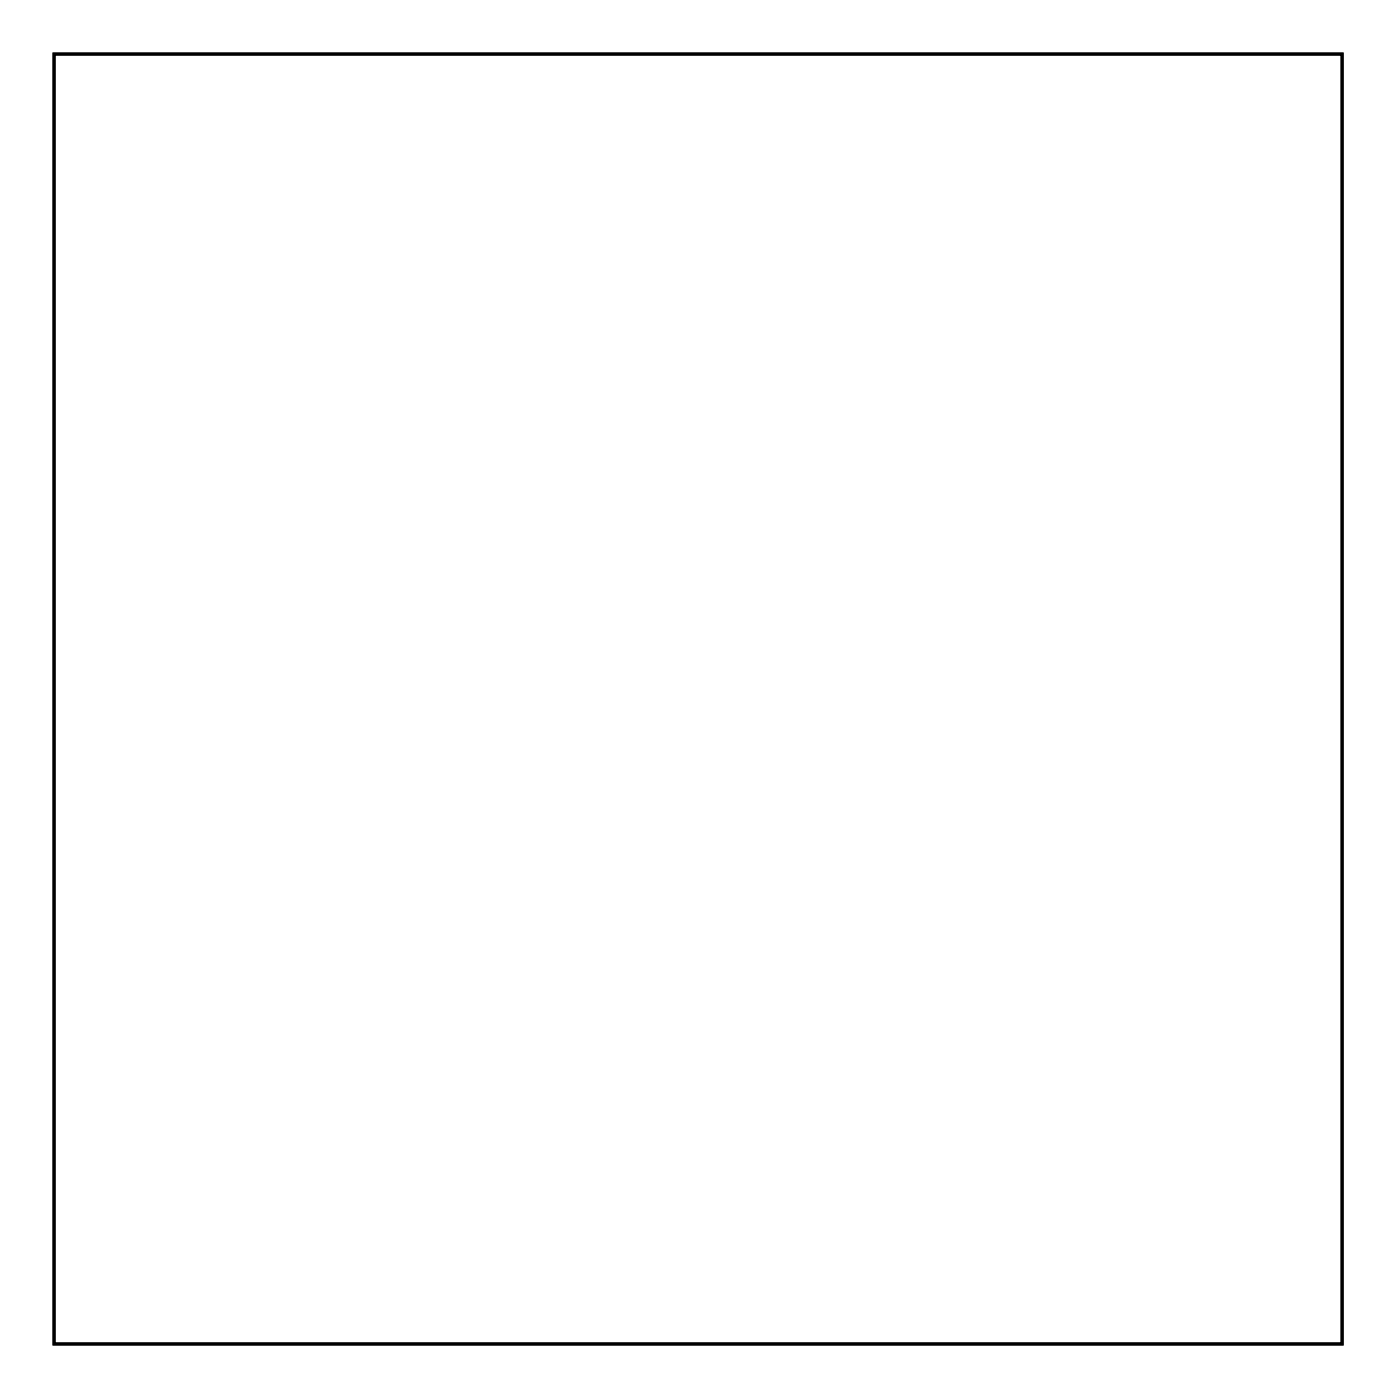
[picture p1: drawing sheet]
<svg xmlns="http://www.w3.org/2000/svg" width="94mm" height="94mm" viewBox="0 0 94 94" stroke-linecap="round" stroke-linejoin="round" font-family="sans-serif">
<path d="M3.6 3.6h86.7v86.8h-86.7z" fill="none" stroke="#000" stroke-width=".2"/>
<path d="M3.6 3.6h86.7v86.8h-86.7zM3.6 3.6v86.8h86.7v-86.8z" fill="#000"/>
<circle cx="43.4" cy="42.7" r=".75" fill="#fff"/>
<circle cx="43.4" cy="42.7" r=".75" fill="none" stroke="#fff" stroke-width=".56"/>
<circle cx="23.6" cy="55.3" r=".75" fill="#fff"/>
<circle cx="23.6" cy="55.3" r=".75" fill="none" stroke="#fff" stroke-width=".56"/>
<circle cx="21.9" cy="61.3" r=".75" fill="#fff"/>
<circle cx="21.9" cy="61.3" r=".75" fill="none" stroke="#fff" stroke-width=".56"/>
<circle cx="31.7" cy="46.1" r=".75" fill="#fff"/>
<circle cx="31.7" cy="46.1" r=".75" fill="none" stroke="#fff" stroke-width=".56"/>
<circle cx="21.9" cy="67.4" r=".75" fill="#fff"/>
<circle cx="21.9" cy="67.4" r=".75" fill="none" stroke="#fff" stroke-width=".56"/>
<circle cx="56.7" cy="67.9" r=".66" fill="#fff"/>
<circle cx="56.7" cy="67.9" r=".66" fill="none" stroke="#fff" stroke-width=".56"/>
<path d="M56 67.2h1.3v1.3h-1.3z" fill="#fff"/>
<path d="M56 67.2h1.3v1.3h-1.3z" fill="none" stroke="#fff" stroke-width=".56"/>
<circle cx="54.1" cy="67.9" r=".66" fill="#fff"/>
<circle cx="54.1" cy="67.9" r=".66" fill="none" stroke="#fff" stroke-width=".56"/>
<circle cx="56.7" cy="65.3" r=".66" fill="#fff"/>
<circle cx="56.7" cy="65.3" r=".66" fill="none" stroke="#fff" stroke-width=".56"/>
<circle cx="54.1" cy="65.3" r=".66" fill="#fff"/>
<circle cx="54.1" cy="65.3" r=".66" fill="none" stroke="#fff" stroke-width=".56"/>
<circle cx="56.7" cy="62.8" r=".66" fill="#fff"/>
<circle cx="56.7" cy="62.8" r=".66" fill="none" stroke="#fff" stroke-width=".56"/>
<circle cx="23.6" cy="73.4" r=".75" fill="#fff"/>
<circle cx="23.6" cy="73.4" r=".75" fill="none" stroke="#fff" stroke-width=".56"/>
<circle cx="54.1" cy="62.8" r=".66" fill="#fff"/>
<circle cx="54.1" cy="62.8" r=".66" fill="none" stroke="#fff" stroke-width=".56"/>
<circle cx="27" cy="50.2" r=".75" fill="#fff"/>
<circle cx="27" cy="50.2" r=".75" fill="none" stroke="#fff" stroke-width=".56"/>
<circle cx="37.3" cy="43.5" r=".75" fill="#fff"/>
<circle cx="37.3" cy="43.5" r=".75" fill="none" stroke="#fff" stroke-width=".56"/>
<circle cx="31.7" cy="82.6" r=".75" fill="#fff"/>
<circle cx="31.7" cy="82.6" r=".75" fill="none" stroke="#fff" stroke-width=".56"/>
<circle cx="64.8" cy="67.4" r=".75" fill="#fff"/>
<circle cx="64.8" cy="67.4" r=".75" fill="none" stroke="#fff" stroke-width=".56"/>
<circle cx="64.8" cy="61.3" r=".75" fill="#fff"/>
<circle cx="64.8" cy="61.3" r=".75" fill="none" stroke="#fff" stroke-width=".56"/>
<circle cx="63.1" cy="55.3" r=".75" fill="#fff"/>
<circle cx="63.1" cy="55.3" r=".75" fill="none" stroke="#fff" stroke-width=".56"/>
<circle cx="59.8" cy="50.2" r=".75" fill="#fff"/>
<circle cx="59.8" cy="50.2" r=".75" fill="none" stroke="#fff" stroke-width=".56"/>
<circle cx="55.1" cy="46.1" r=".75" fill="#fff"/>
<circle cx="55.1" cy="46.1" r=".75" fill="none" stroke="#fff" stroke-width=".56"/>
<circle cx="49.5" cy="43.5" r=".75" fill="#fff"/>
<circle cx="49.5" cy="43.5" r=".75" fill="none" stroke="#fff" stroke-width=".56"/>
<circle cx="37.3" cy="85.1" r=".75" fill="#fff"/>
<circle cx="37.3" cy="85.1" r=".75" fill="none" stroke="#fff" stroke-width=".56"/>
<circle cx="43.4" cy="86" r=".75" fill="#fff"/>
<circle cx="43.4" cy="86" r=".75" fill="none" stroke="#fff" stroke-width=".56"/>
<circle cx="49.5" cy="85.1" r=".75" fill="#fff"/>
<circle cx="49.5" cy="85.1" r=".75" fill="none" stroke="#fff" stroke-width=".56"/>
<circle cx="55.1" cy="82.6" r=".75" fill="#fff"/>
<circle cx="55.1" cy="82.6" r=".75" fill="none" stroke="#fff" stroke-width=".56"/>
<circle cx="59.8" cy="78.5" r=".75" fill="#fff"/>
<circle cx="59.8" cy="78.5" r=".75" fill="none" stroke="#fff" stroke-width=".56"/>
<circle cx="63.1" cy="73.4" r=".75" fill="#fff"/>
<circle cx="63.1" cy="73.4" r=".75" fill="none" stroke="#fff" stroke-width=".56"/>
<circle cx="27" cy="78.5" r=".75" fill="#fff"/>
<circle cx="27" cy="78.5" r=".75" fill="none" stroke="#fff" stroke-width=".56"/>
<path d="M5.9 84.2h1.8v1.9h-1.8z" fill="#fff"/>
<path d="M5.9 84.2h1.8v1.9h-1.8z" fill="none" stroke="#fff" stroke-width=".76" stroke-linecap="butt"/>
<circle cx="6.8" cy="85.1" r=".91" fill="#fff"/>
<circle cx="6.8" cy="85.1" r=".91" fill="none" stroke="#fff" stroke-width=".76" stroke-linecap="butt"/>
<circle cx="6.8" cy="77.5" r=".91" fill="#fff"/>
<circle cx="6.8" cy="77.5" r=".91" fill="none" stroke="#fff" stroke-width=".76" stroke-linecap="butt"/>
<path d="M87.3 28.5h1.5v1.5h-1.5z" fill="#fff"/>
<path d="M87.3 28.5h1.5v1.5h-1.5z" fill="none" stroke="#fff" stroke-width=".76" stroke-linecap="butt"/>
<circle cx="88.1" cy="29.3" r=".74" fill="#fff"/>
<circle cx="88.1" cy="29.3" r=".74" fill="none" stroke="#fff" stroke-width=".76" stroke-linecap="butt"/>
<circle cx="88.1" cy="26.7" r=".74" fill="#fff"/>
<circle cx="88.1" cy="26.7" r=".74" fill="none" stroke="#fff" stroke-width=".76" stroke-linecap="butt"/>
<path d="M82.3 15.8h1.4v1.5h-1.4z" fill="#fff"/>
<path d="M82.3 15.8h1.4v1.5h-1.4z" fill="none" stroke="#fff" stroke-width=".76" stroke-linecap="butt"/>
<circle cx="83" cy="16.6" r=".74" fill="#fff"/>
<circle cx="83" cy="16.6" r=".74" fill="none" stroke="#fff" stroke-width=".76" stroke-linecap="butt"/>
<circle cx="80.5" cy="16.6" r=".74" fill="#fff"/>
<circle cx="80.5" cy="16.6" r=".74" fill="none" stroke="#fff" stroke-width=".76" stroke-linecap="butt"/>
<path d="M60.7 9.5h1.4v1.5h-1.4z" fill="#fff"/>
<path d="M60.7 9.5h1.4v1.5h-1.4z" fill="none" stroke="#fff" stroke-width=".76" stroke-linecap="butt"/>
<circle cx="61.4" cy="10.2" r=".74" fill="#fff"/>
<circle cx="61.4" cy="10.2" r=".74" fill="none" stroke="#fff" stroke-width=".76" stroke-linecap="butt"/>
<circle cx="58.9" cy="10.2" r=".74" fill="#fff"/>
<circle cx="58.9" cy="10.2" r=".74" fill="none" stroke="#fff" stroke-width=".76" stroke-linecap="butt"/>
<path d="M28.9 8.2h1.5v1.5h-1.5z" fill="#fff"/>
<path d="M28.9 8.2h1.5v1.5h-1.5z" fill="none" stroke="#fff" stroke-width=".76" stroke-linecap="butt"/>
<circle cx="29.7" cy="8.9" r=".74" fill="#fff"/>
<circle cx="29.7" cy="8.9" r=".74" fill="none" stroke="#fff" stroke-width=".76" stroke-linecap="butt"/>
<circle cx="27.1" cy="8.9" r=".74" fill="#fff"/>
<circle cx="27.1" cy="8.9" r=".74" fill="none" stroke="#fff" stroke-width=".76" stroke-linecap="butt"/>
<path d="M13 61.4l1-1.1 1.1 1.1-1.1 1z" fill="#fff"/>
<path d="M13 61.4l1-1.1 1.1 1.1-1.1 1z" fill="none" stroke="#fff" stroke-width=".76" stroke-linecap="butt"/>
<circle cx="14" cy="61.4" r=".74" fill="#fff"/>
<circle cx="14" cy="61.4" r=".74" fill="none" stroke="#fff" stroke-width=".76" stroke-linecap="butt"/>
<circle cx="12.3" cy="63.2" r=".74" fill="#fff"/>
<circle cx="12.3" cy="63.2" r=".74" fill="none" stroke="#fff" stroke-width=".76" stroke-linecap="butt"/>
<circle cx="11.9" cy="21.6" r=".72" fill="#fff"/>
<circle cx="11.9" cy="21.6" r=".72" fill="none" stroke="#fff" stroke-width=".69" stroke-linecap="butt"/>
<circle cx="14.4" cy="21.6" r=".72" fill="#fff"/>
<circle cx="14.4" cy="21.6" r=".72" fill="none" stroke="#fff" stroke-width=".69" stroke-linecap="butt"/>
<circle cx="17" cy="21.6" r=".72" fill="#fff"/>
<circle cx="17" cy="21.6" r=".72" fill="none" stroke="#fff" stroke-width=".69" stroke-linecap="butt"/>
<circle cx="19.5" cy="21.6" r=".72" fill="#fff"/>
<circle cx="19.5" cy="21.6" r=".72" fill="none" stroke="#fff" stroke-width=".69" stroke-linecap="butt"/>
<circle cx="22" cy="21.6" r=".72" fill="#fff"/>
<circle cx="22" cy="21.6" r=".72" fill="none" stroke="#fff" stroke-width=".69" stroke-linecap="butt"/>
<circle cx="24.6" cy="21.6" r=".72" fill="#fff"/>
<circle cx="24.6" cy="21.6" r=".72" fill="none" stroke="#fff" stroke-width=".69" stroke-linecap="butt"/>
<circle cx="27.1" cy="21.6" r=".72" fill="#fff"/>
<circle cx="27.1" cy="21.6" r=".72" fill="none" stroke="#fff" stroke-width=".69" stroke-linecap="butt"/>
<circle cx="29.7" cy="21.6" r=".72" fill="#fff"/>
<circle cx="29.7" cy="21.6" r=".72" fill="none" stroke="#fff" stroke-width=".69" stroke-linecap="butt"/>
<circle cx="32.2" cy="21.6" r=".72" fill="#fff"/>
<circle cx="32.2" cy="21.6" r=".72" fill="none" stroke="#fff" stroke-width=".69" stroke-linecap="butt"/>
<circle cx="34.7" cy="21.6" r=".72" fill="#fff"/>
<circle cx="34.7" cy="21.6" r=".72" fill="none" stroke="#fff" stroke-width=".69" stroke-linecap="butt"/>
<circle cx="37.3" cy="21.6" r=".72" fill="#fff"/>
<circle cx="37.3" cy="21.6" r=".72" fill="none" stroke="#fff" stroke-width=".69" stroke-linecap="butt"/>
<circle cx="39.8" cy="21.6" r=".72" fill="#fff"/>
<circle cx="39.8" cy="21.6" r=".72" fill="none" stroke="#fff" stroke-width=".69" stroke-linecap="butt"/>
<circle cx="42.4" cy="21.6" r=".72" fill="#fff"/>
<circle cx="42.4" cy="21.6" r=".72" fill="none" stroke="#fff" stroke-width=".69" stroke-linecap="butt"/>
<circle cx="44.9" cy="21.6" r=".72" fill="#fff"/>
<circle cx="44.9" cy="21.6" r=".72" fill="none" stroke="#fff" stroke-width=".69" stroke-linecap="butt"/>
<circle cx="47.4" cy="21.6" r=".72" fill="#fff"/>
<circle cx="47.4" cy="21.6" r=".72" fill="none" stroke="#fff" stroke-width=".69" stroke-linecap="butt"/>
<circle cx="50" cy="21.6" r=".72" fill="#fff"/>
<circle cx="50" cy="21.6" r=".72" fill="none" stroke="#fff" stroke-width=".69" stroke-linecap="butt"/>
<circle cx="22" cy="36.9" r=".72" fill="#fff"/>
<circle cx="22" cy="36.9" r=".72" fill="none" stroke="#fff" stroke-width=".69" stroke-linecap="butt"/>
<circle cx="24.6" cy="36.9" r=".72" fill="#fff"/>
<circle cx="24.6" cy="36.9" r=".72" fill="none" stroke="#fff" stroke-width=".69" stroke-linecap="butt"/>
<circle cx="27.1" cy="36.9" r=".72" fill="#fff"/>
<circle cx="27.1" cy="36.9" r=".72" fill="none" stroke="#fff" stroke-width=".69" stroke-linecap="butt"/>
<circle cx="29.7" cy="36.9" r=".72" fill="#fff"/>
<circle cx="29.7" cy="36.9" r=".72" fill="none" stroke="#fff" stroke-width=".69" stroke-linecap="butt"/>
<circle cx="32.2" cy="36.9" r=".72" fill="#fff"/>
<circle cx="32.2" cy="36.9" r=".72" fill="none" stroke="#fff" stroke-width=".69" stroke-linecap="butt"/>
<circle cx="34.7" cy="36.9" r=".72" fill="#fff"/>
<circle cx="34.7" cy="36.9" r=".72" fill="none" stroke="#fff" stroke-width=".69" stroke-linecap="butt"/>
<circle cx="37.3" cy="36.9" r=".72" fill="#fff"/>
<circle cx="37.3" cy="36.9" r=".72" fill="none" stroke="#fff" stroke-width=".69" stroke-linecap="butt"/>
<circle cx="39.8" cy="36.9" r=".72" fill="#fff"/>
<circle cx="39.8" cy="36.9" r=".72" fill="none" stroke="#fff" stroke-width=".69" stroke-linecap="butt"/>
<path d="M54.3 20.9h1.5v1.5h-1.5z" fill="#fff"/>
<path d="M54.3 20.9h1.5v1.5h-1.5z" fill="none" stroke="#fff" stroke-width=".66" stroke-linecap="butt"/>
<circle cx="55.1" cy="21.6" r=".74" fill="#fff"/>
<circle cx="55.1" cy="21.6" r=".74" fill="none" stroke="#fff" stroke-width=".76" stroke-linecap="butt"/>
<circle cx="55.1" cy="24.2" r=".74" fill="#fff"/>
<circle cx="55.1" cy="24.2" r=".74" fill="none" stroke="#fff" stroke-width=".76" stroke-linecap="butt"/>
<circle cx="55.1" cy="26.7" r=".74" fill="#fff"/>
<circle cx="55.1" cy="26.7" r=".74" fill="none" stroke="#fff" stroke-width=".76" stroke-linecap="butt"/>
<circle cx="55.1" cy="29.3" r=".74" fill="#fff"/>
<circle cx="55.1" cy="29.3" r=".74" fill="none" stroke="#fff" stroke-width=".76" stroke-linecap="butt"/>
<circle cx="55.1" cy="31.8" r=".74" fill="#fff"/>
<circle cx="55.1" cy="31.8" r=".74" fill="none" stroke="#fff" stroke-width=".76" stroke-linecap="butt"/>
<circle cx="55.1" cy="34.3" r=".74" fill="#fff"/>
<circle cx="55.1" cy="34.3" r=".74" fill="none" stroke="#fff" stroke-width=".76" stroke-linecap="butt"/>
<circle cx="55.1" cy="36.9" r=".74" fill="#fff"/>
<circle cx="55.1" cy="36.9" r=".74" fill="none" stroke="#fff" stroke-width=".76" stroke-linecap="butt"/>
<circle cx="55.1" cy="39.4" r=".74" fill="#fff"/>
<circle cx="55.1" cy="39.4" r=".74" fill="none" stroke="#fff" stroke-width=".76" stroke-linecap="butt"/>
<circle cx="85.5" cy="80.1" r=".72" fill="#fff"/>
<circle cx="85.5" cy="80.1" r=".72" fill="none" stroke="#fff" stroke-width=".69" stroke-linecap="butt"/>
<circle cx="83" cy="80.1" r=".72" fill="#fff"/>
<circle cx="83" cy="80.1" r=".72" fill="none" stroke="#fff" stroke-width=".69" stroke-linecap="butt"/>
<circle cx="80.5" cy="80.1" r=".72" fill="#fff"/>
<circle cx="80.5" cy="80.1" r=".72" fill="none" stroke="#fff" stroke-width=".69" stroke-linecap="butt"/>
<circle cx="77.9" cy="80.1" r=".72" fill="#fff"/>
<circle cx="77.9" cy="80.1" r=".72" fill="none" stroke="#fff" stroke-width=".69" stroke-linecap="butt"/>
<circle cx="75.4" cy="80.1" r=".72" fill="#fff"/>
<circle cx="75.4" cy="80.1" r=".72" fill="none" stroke="#fff" stroke-width=".69" stroke-linecap="butt"/>
<circle cx="72.8" cy="80.1" r=".72" fill="#fff"/>
<circle cx="72.8" cy="80.1" r=".72" fill="none" stroke="#fff" stroke-width=".69" stroke-linecap="butt"/>
<circle cx="25.8" cy="19.1" r=".35" fill="#fff"/>
<circle cx="25.8" cy="19.1" r=".35" fill="none" stroke="#fff" stroke-width=".55"/>
<circle cx="38" cy="53.2" r=".35" fill="#fff"/>
<circle cx="38" cy="53.2" r=".35" fill="none" stroke="#fff" stroke-width=".55"/>
<circle cx="41" cy="24" r=".35" fill="#fff"/>
<circle cx="41" cy="24" r=".35" fill="none" stroke="#fff" stroke-width=".55"/>
<circle cx="75.2" cy="22.7" r=".35" fill="#fff"/>
<circle cx="75.2" cy="22.7" r=".35" fill="none" stroke="#fff" stroke-width=".55"/>
<circle cx="52" cy="11.8" r=".35" fill="#fff"/>
<circle cx="52" cy="11.8" r=".35" fill="none" stroke="#fff" stroke-width=".55"/>
<circle cx="23.3" cy="13.6" r=".35" fill="#fff"/>
<circle cx="23.3" cy="13.6" r=".35" fill="none" stroke="#fff" stroke-width=".55"/>
<circle cx="17.9" cy="10.5" r=".35" fill="#fff"/>
<circle cx="17.9" cy="10.5" r=".35" fill="none" stroke="#fff" stroke-width=".55"/>
<circle cx="24" cy="31.9" r=".35" fill="#fff"/>
<circle cx="24" cy="31.9" r=".35" fill="none" stroke="#fff" stroke-width=".55"/>
<circle cx="53.2" cy="71.5" r=".35" fill="#fff"/>
<circle cx="53.2" cy="71.5" r=".35" fill="none" stroke="#fff" stroke-width=".55"/>
<circle cx="64.8" cy="83.7" r=".35" fill="#fff"/>
<circle cx="64.8" cy="83.7" r=".35" fill="none" stroke="#fff" stroke-width=".55"/>
<circle cx="51.4" cy="16" r=".35" fill="#fff"/>
<circle cx="51.4" cy="16" r=".35" fill="none" stroke="#fff" stroke-width=".55"/>
</svg>
